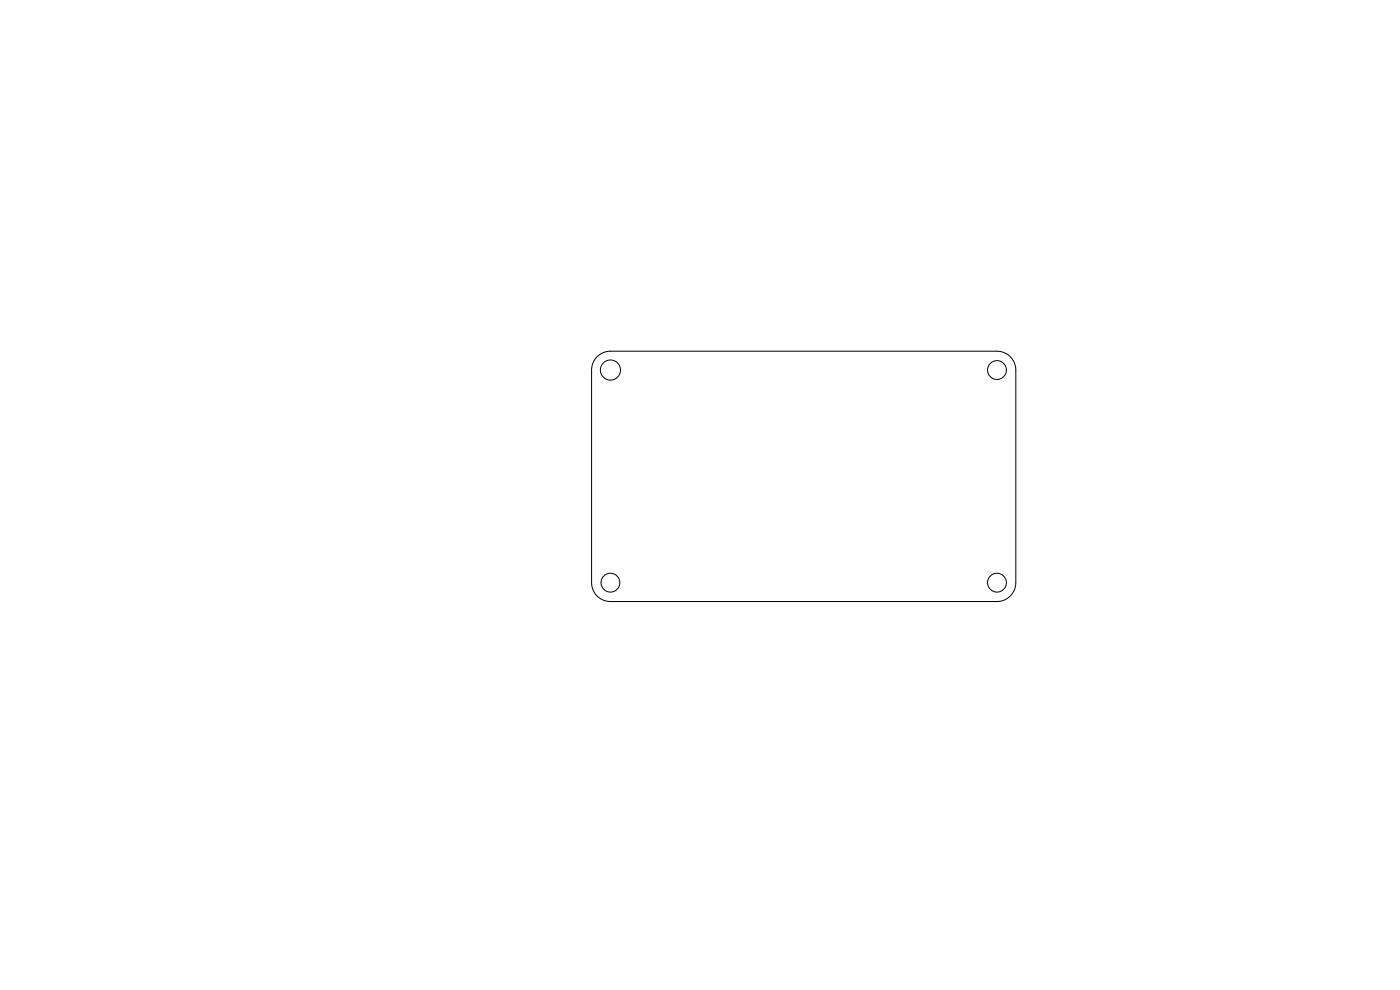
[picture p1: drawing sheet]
<svg xmlns="http://www.w3.org/2000/svg" width="297mm" height="210mm" viewBox="0 0 297 210" stroke-linecap="round" stroke-linejoin="round" font-family="sans-serif">
<g fill="none" stroke="#000" stroke-width=".21">
<path d="M126.7 75.7a4 4 0 0 1 2.8-1.2h82a4 4 0 0 1 4 4v45.1a4 4 0 0 1-4 4h-82a4 4 0 0 1-4-4v-45.1a4 4 0 0 1 1.2-2.8z"/>
<circle cx="129.5" cy="78.5" r="2.14"/>
<circle cx="211.5" cy="78.5" r="2"/>
<circle cx="129.5" cy="123.6" r="2"/>
<circle cx="211.5" cy="123.6" r="2"/>
</g>
</svg>
